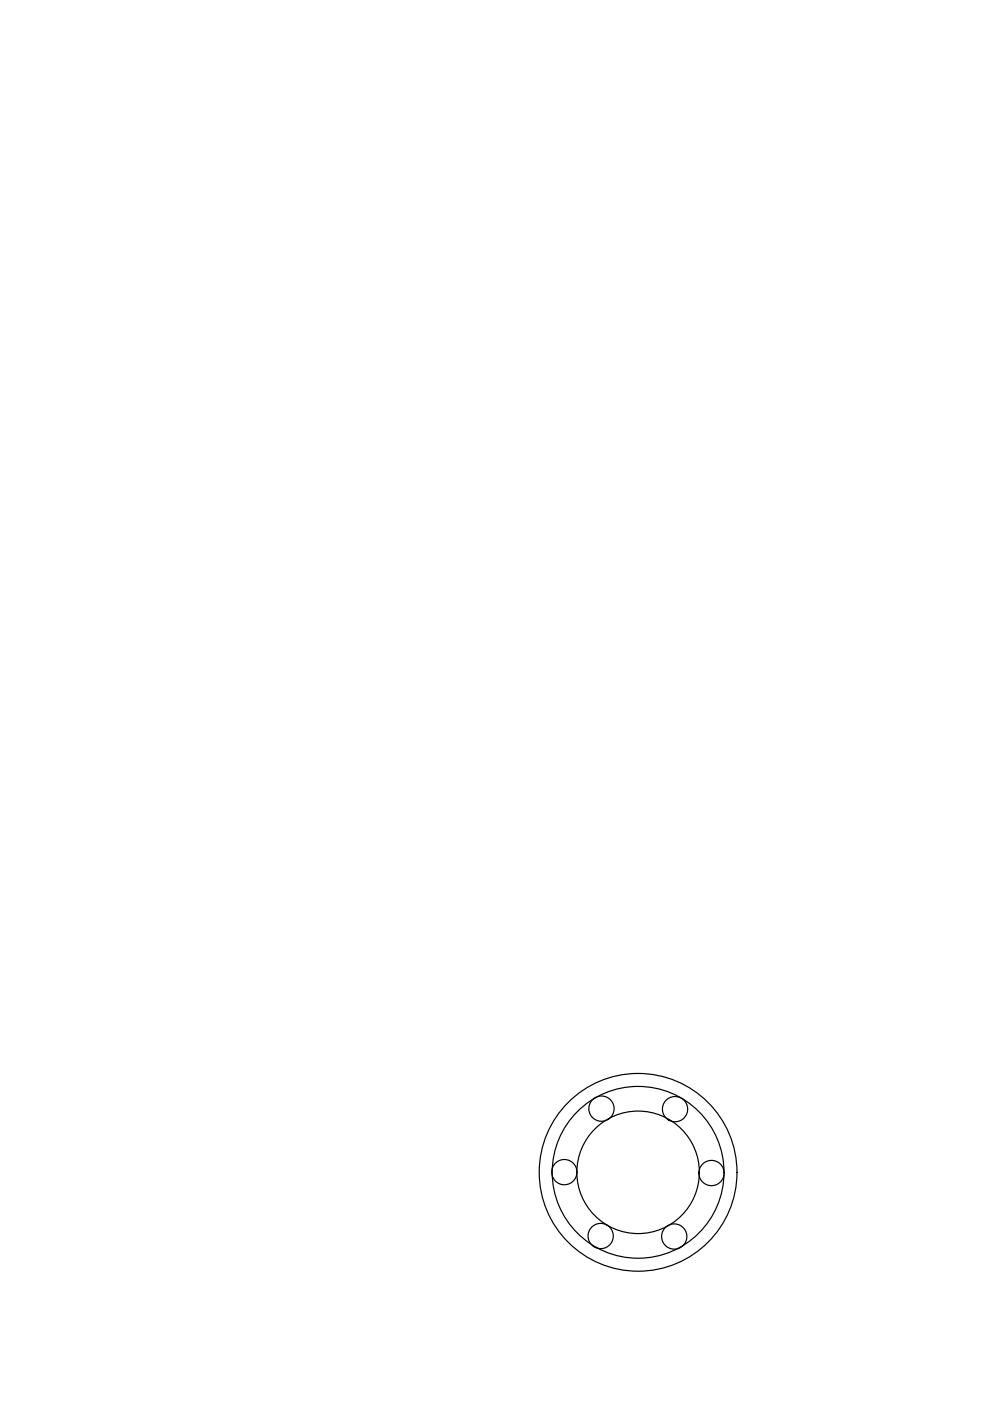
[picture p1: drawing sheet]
<svg xmlns="http://www.w3.org/2000/svg" width="210mm" height="297mm" viewBox="0 0 210 297" stroke-linecap="round" stroke-linejoin="round" font-family="sans-serif">
<!-- layer: 0 -->
<g fill="none" stroke="#000" stroke-width=".25">
<circle cx="127.5" cy="235.1" r="2.68"/>
<circle cx="143.1" cy="235.2" r="2.68"/>
<circle cx="119.7" cy="248.5" r="2.68"/>
<circle cx="135.3" cy="248.6" r="18.2"/>
<circle cx="135.3" cy="248.6" r="21"/>
<circle cx="135.3" cy="248.6" r="13"/>
<circle cx="150.9" cy="248.7" r="2.68"/>
<circle cx="127.4" cy="262.1" r="2.68"/>
<circle cx="143" cy="262.2" r="2.68"/>
</g>
</svg>
